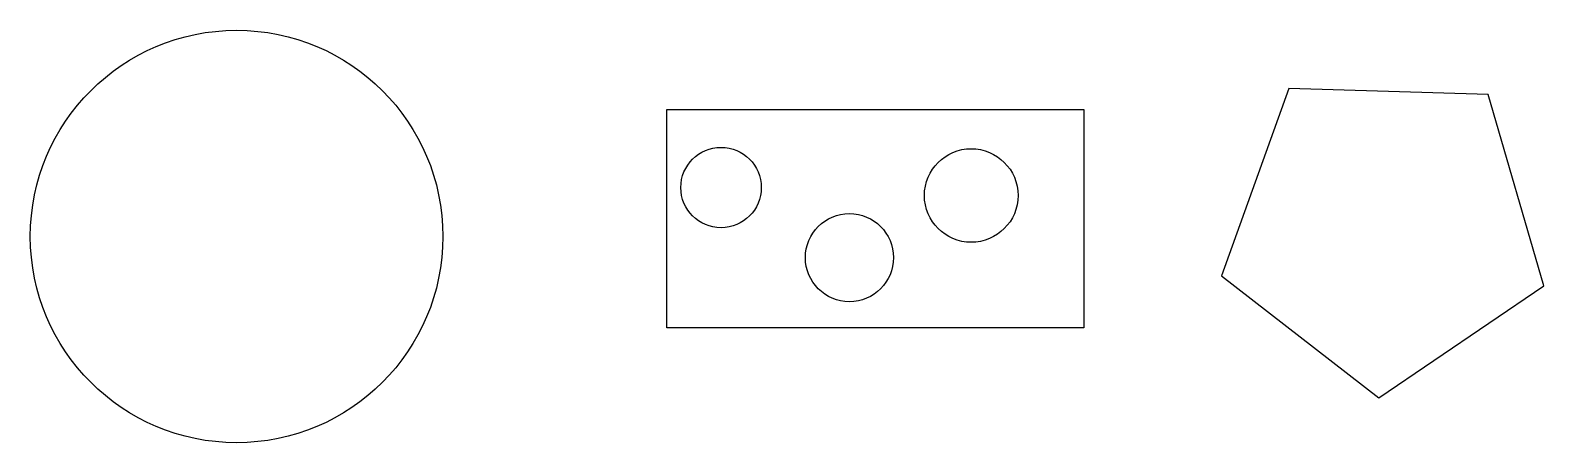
# Model space of a CAD drawing. Header units: millimetres. Extents: x 407 to 2883, y 1805 to 2480.
import ezdxf

# ---------------------------------------------------------------- set-up
doc = ezdxf.new("R2010")
doc.units = ezdxf.units.MM
doc.layers.add('kolo', color=50, linetype='Continuous')
doc.layers.add('wielo', color=221, linetype='Continuous')

msp = doc.modelspace()

# ---------------------------------------------------------------- linework, layer by layer
msp.add_lwpolyline([(1448.5, 2350), (2130.7, 2350), (2130.7, 1992.9), (1448.5, 1992.9)], close=True)
msp.add_circle((1946.6, 2209.3), 76.6)
at = {"layer": 'kolo'}
for centre, radius in [((744.6, 2142.2), 337.5), ((1537.3, 2222.3), 65.8), ((1747.4, 2107.6), 72.1)]:
    msp.add_circle(centre, radius, dxfattribs=at)
at = {"layer": 'wielo'}
msp.add_lwpolyline([(2466.4, 2384.6), (2356, 2077.8), (2613.7, 1877.9), (2883.4, 2061.2), (2792.4, 2374.4)], close=True, dxfattribs=at)

doc.saveas('drawing.dxf')
